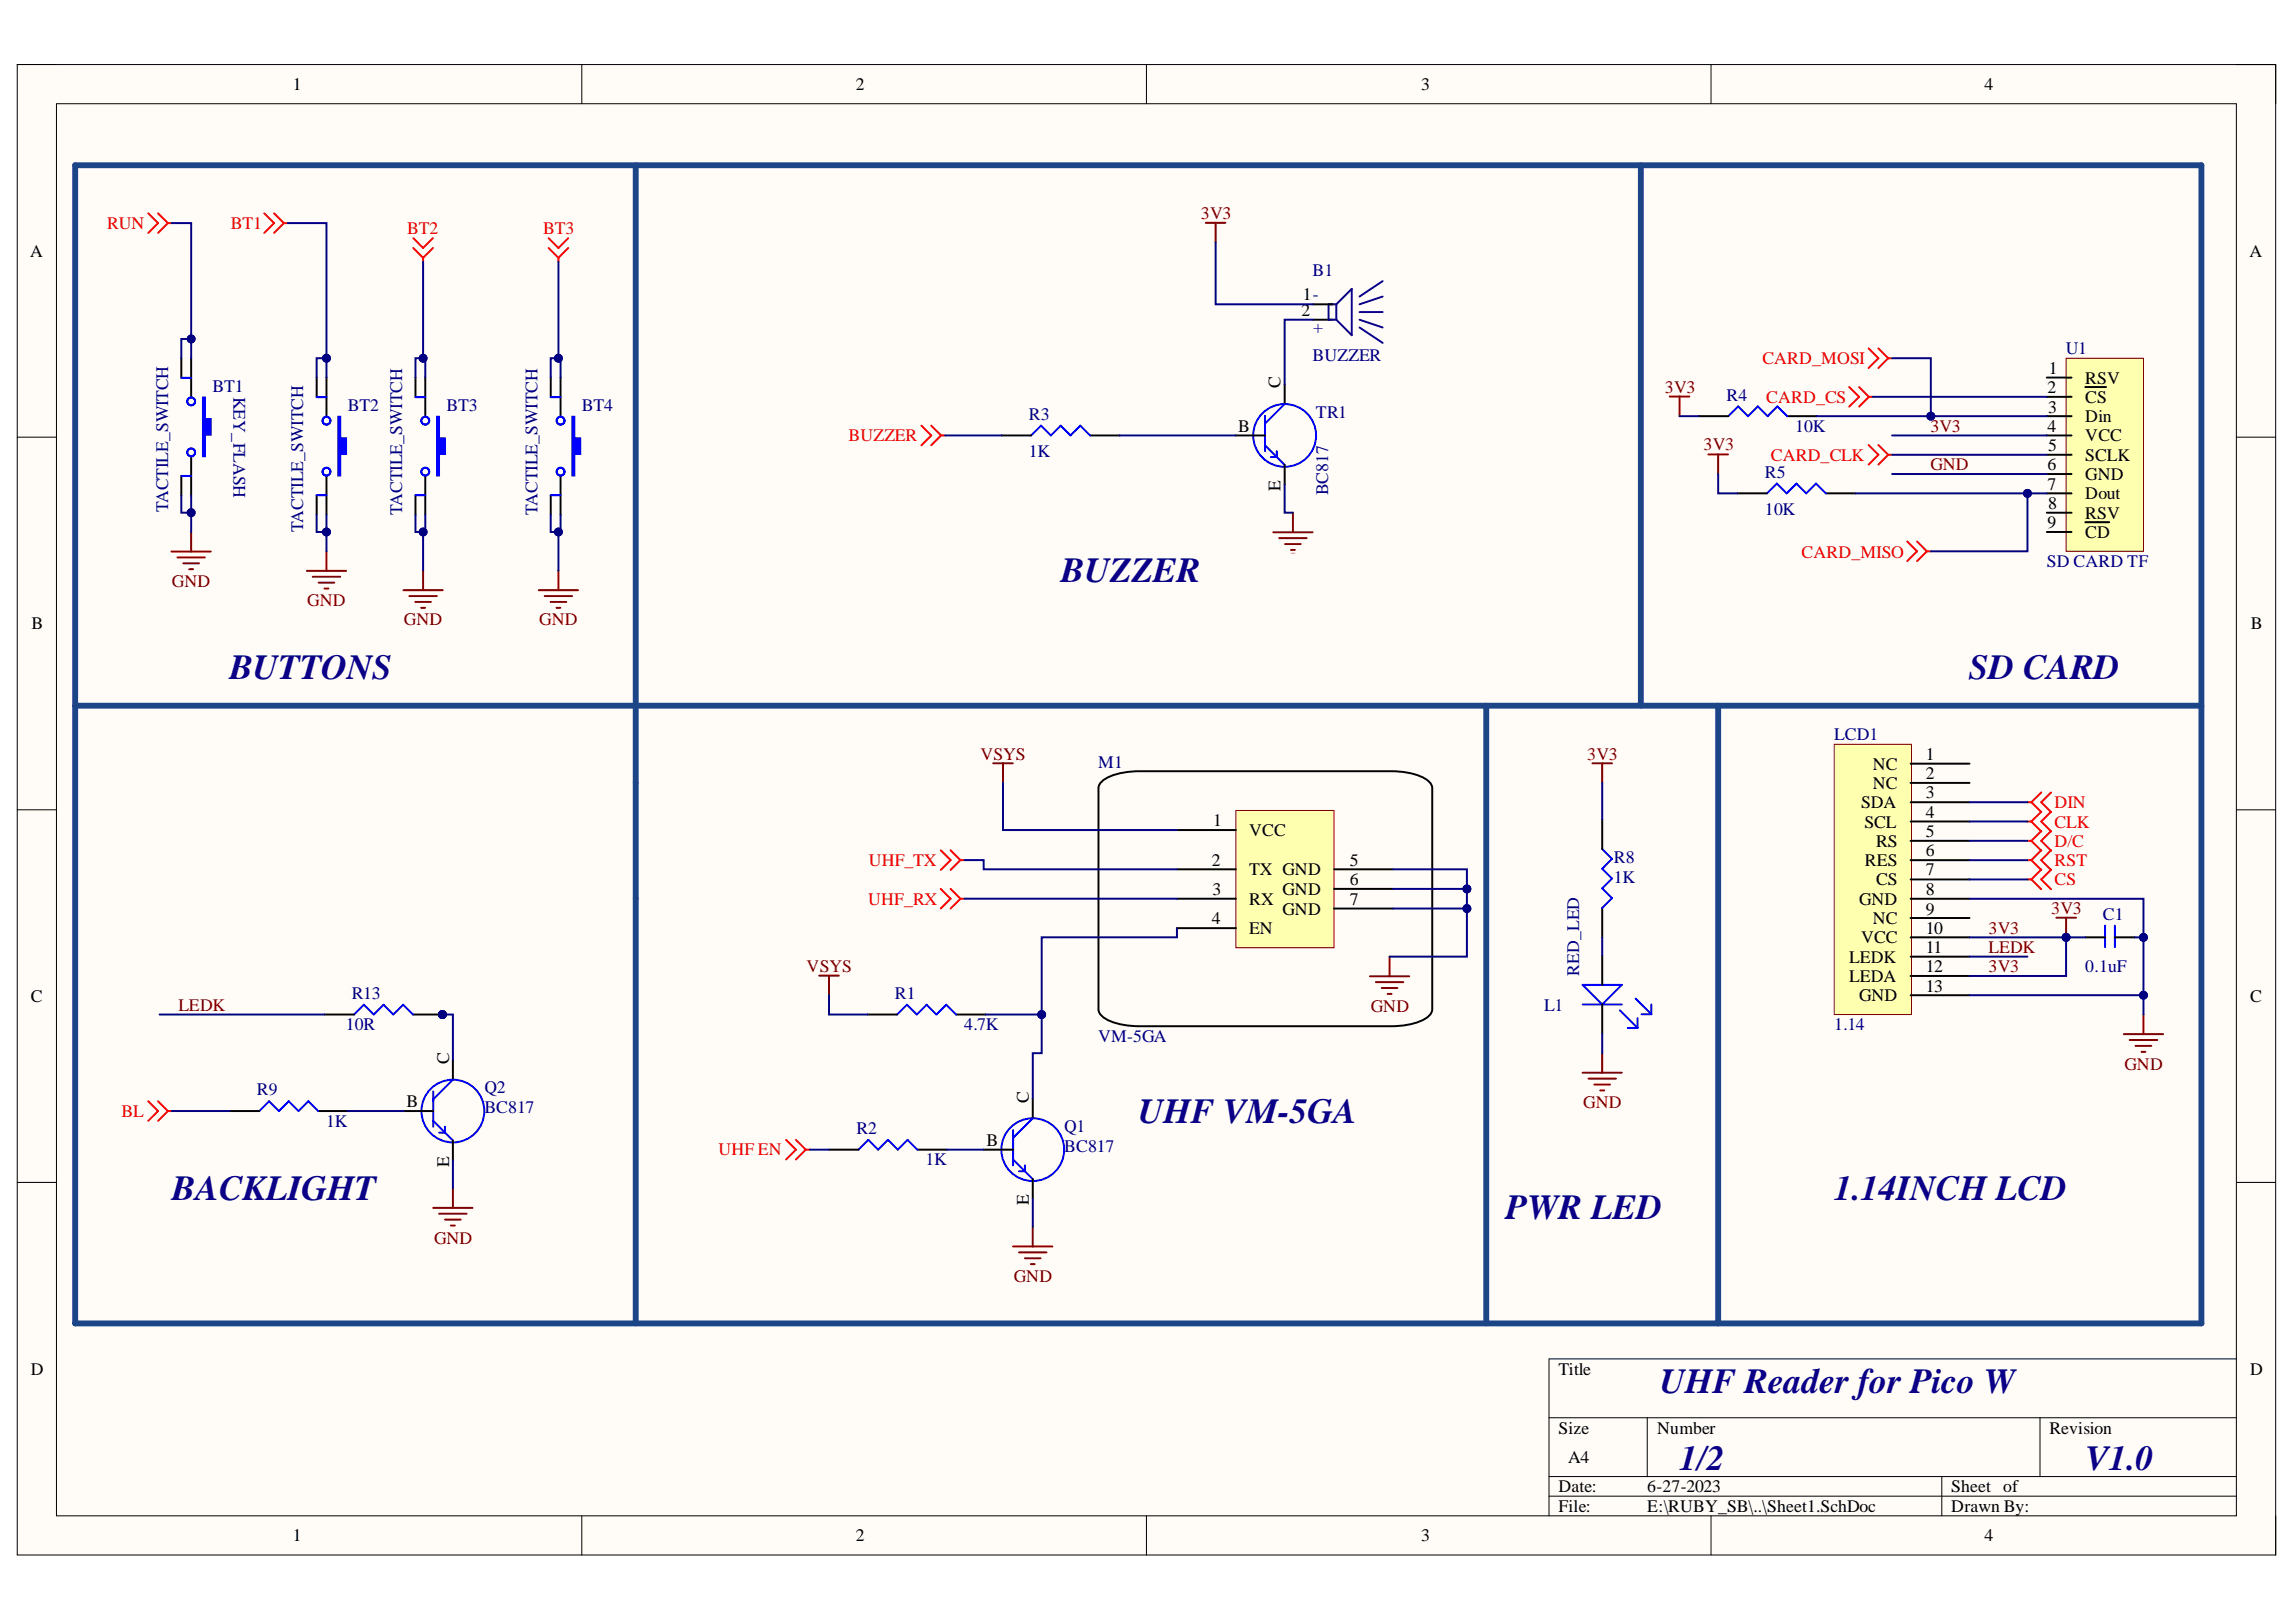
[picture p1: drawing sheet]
<svg xmlns="http://www.w3.org/2000/svg" width="297mm" height="210mm" viewBox="0 0 297 210" stroke-linecap="round" stroke-linejoin="round" font-family="sans-serif">
<defs><g id="words">
<g font-size="4.6" fill="#0c0087">
<text x="137.3" y="75.4">BUZZER</text>
<text x="29.7" y="87.9">BUTTONS</text>
<text x="254.7" y="87.9">SD CARD</text>
<text x="147.2" y="145.3">UHF VM-5GA</text>
<text x="22.2" y="155.3">BACKLIGHT</text>
<text x="237.3" y="155.3">1.14INCH LCD</text>
<text x="194.8" y="157.8">PWR LED</text>
<text x="214.7" y="180.3">UHF Reader for Pico W</text>
<text x="217.3" y="190.3">1/2</text>
<text x="269.8" y="190.3">V1.0</text>
</g>
<g font-size="2.3">
<text x="37.9" y="11.7">1</text>
<text x="110.7" y="11.7">2</text>
<text x="183.9" y="11.7">3</text>
<text x="256.8" y="11.7">4</text>
<text x="3.9" y="33.3">A</text>
<text x="291" y="33.3">A</text>
<text x="168.4" y="40.9">2</text>
<text x="168.5" y="38.9">1</text>
<text x="165.7" y="50.3" transform="rotate(-90 165.7 50.3)">C</text>
<text x="264.9" y="50.9">2</text>
<text x="265" y="53.4">3</text>
<text x="265" y="48.4">1</text>
<text x="269.8" y="52.1">CS</text>
<text x="269.8" y="49.7">RSV</text>
<text x="160.2" y="55.8">B</text>
<text x="264.9" y="55.8">4</text>
<text x="265" y="58.4">5</text>
<text x="269.8" y="54.7">Din</text>
<text x="269.8" y="57.1">VCC</text>
<text x="269.8" y="59.6">SCLK</text>
<text x="165.7" y="63.5" transform="rotate(-90 165.7 63.5)">E</text>
<text x="264.9" y="60.8">6</text>
<text x="264.9" y="63.4">7</text>
<text x="265" y="65.9">8</text>
<text x="269.8" y="62.2">GND</text>
<text x="269.8" y="64.6">Dout</text>
<text x="264.9" y="68.3">9</text>
<text x="269.8" y="67.2">RSV</text>
<text x="269.8" y="69.6">CD</text>
<text x="4.1" y="81.4">B</text>
<text x="291.2" y="81.4">B</text>
<text x="242.3" y="99.6">NC</text>
<text x="249.1" y="98.3">1</text>
<text x="249.1" y="100.9">2</text>
<text x="157" y="107">1</text>
<text x="240.8" y="104.6">SDA</text>
<text x="241.2" y="107.1">SCL</text>
<text x="242.3" y="102.1">NC</text>
<text x="249.1" y="103.3">3</text>
<text x="249.1" y="105.9">4</text>
<text x="156.8" y="112">2</text>
<text x="161.6" y="113.3">TX GND</text>
<text x="161.6" y="108.2">VCC</text>
<text x="174.6" y="112">5</text>
<text x="241.3" y="112.1">RES</text>
<text x="242.7" y="109.6">RS</text>
<text x="249.1" y="108.3">5</text>
<text x="249.1" y="110.8">6</text>
<text x="249.1" y="113.3">7</text>
<text x="156.8" y="119.6">4</text>
<text x="156.9" y="115.8">3</text>
<text x="161.6" y="117.1">RX</text>
<text x="165.9" y="115.8">GND</text>
<text x="165.9" y="118.4">GND</text>
<text x="174.6" y="114.6">6</text>
<text x="174.6" y="117.1">7</text>
<text x="240.5" y="117.1">GND</text>
<text x="242.3" y="119.6">NC</text>
<text x="242.7" y="114.6">CS</text>
<text x="249.1" y="115.8">8</text>
<text x="249.1" y="118.4">9</text>
<text x="161.6" y="120.9">EN</text>
<text x="239.2" y="124.6">LEDK</text>
<text x="240.8" y="122.1">VCC</text>
<text x="249.1" y="120.8">10</text>
<text x="249.1" y="123.3">11</text>
<text x="249.1" y="125.8">12</text>
<text x="4" y="129.7">C</text>
<text x="239.2" y="127.1">LEDA</text>
<text x="240.5" y="129.6">GND</text>
<text x="249.1" y="128.3">13</text>
<text x="291.1" y="129.7">C</text>
<text x="58.1" y="137.7" transform="rotate(-90 58.1 137.7)">C</text>
<text x="52.6" y="143.3">B</text>
<text x="133.1" y="142.7" transform="rotate(-90 133.1 142.7)">C</text>
<text x="127.6" y="148.3">B</text>
<text x="58.1" y="151" transform="rotate(-90 58.1 151)">E</text>
<text x="133.1" y="156" transform="rotate(-90 133.1 156)">E</text>
<text x="4" y="177.9">D</text>
<text x="201.6" y="177.9">Title</text>
<text x="291.1" y="177.9">D</text>
<text x="201.6" y="185.5">Size</text>
<text x="214.4" y="185.5">Number</text>
<text x="265.1" y="185.5">Revision</text>
<text x="202.9" y="189.3">A4</text>
<text x="201.6" y="193.1">Date:</text>
<text x="201.6" y="195.7">File:</text>
<text x="213.1" y="193.1">6-27-2023</text>
<text x="213.1" y="195.7">E:\RUBY_SB\..\Sheet1.SchDoc</text>
<text x="252.4" y="193.1">Sheet of</text>
<text x="252.4" y="195.7">Drawn By:</text>
<text x="37.9" y="199.5">1</text>
<text x="110.7" y="199.5">2</text>
<text x="183.9" y="199.5">3</text>
<text x="256.8" y="199.5">4</text>
</g>
<g font-size="2.3" fill="#f00">
<text x="13.9" y="29.7">RUN</text>
<text x="29.9" y="29.7">BT1</text>
<text x="52.7" y="30.3">BT2</text>
<text x="70.3" y="30.3">BT3</text>
<text x="228" y="47.1">CARD_MOSI</text>
<text x="228.5" y="52.1">CARD_CS</text>
<text x="109.8" y="57.1">BUZZER</text>
<text x="229.1" y="59.6">CARD_CLK</text>
<text x="233.1" y="72.1">CARD_MISO</text>
<text x="265.8" y="104.6">DIN</text>
<text x="265.8" y="107.1">CLK</text>
<text x="112.4" y="112.1">UHF_TX</text>
<text x="265.8" y="112.1">RST</text>
<text x="265.8" y="109.6">D/C</text>
<text x="112.3" y="117.1">UHF_RX</text>
<text x="265.8" y="114.6">CS</text>
<text x="15.7" y="144.5">BL</text>
<text x="92.9" y="149.5">UHF EN</text>
</g>
<g font-size="2.3" fill="#800000">
<text x="155.4" y="28.4">3V3</text>
<text x="215.4" y="50.9">3V3</text>
<text x="220.4" y="58.3">3V3</text>
<text x="249.7" y="55.8">3V3</text>
<text x="249.7" y="60.8">GND</text>
<text x="22.2" y="75.9">GND</text>
<text x="39.7" y="78.5">GND</text>
<text x="52.3" y="80.9">GND</text>
<text x="69.8" y="80.9">GND</text>
<text x="126.9" y="98.3">VSYS</text>
<text x="205.3" y="98.3">3V3</text>
<text x="265.4" y="118.3">3V3</text>
<text x="104.4" y="125.8">VSYS</text>
<text x="257.3" y="120.8">3V3</text>
<text x="257.3" y="123.3">LEDK</text>
<text x="257.3" y="125.8">3V3</text>
<text x="23.1" y="130.8">LEDK</text>
<text x="177.3" y="130.9">GND</text>
<text x="204.8" y="143.4">GND</text>
<text x="274.9" y="138.5">GND</text>
<text x="56.2" y="160.9">GND</text>
<text x="131.2" y="165.9">GND</text>
</g>
<g font-size="2.3" fill="#000080">
<text x="169.8" y="35.7">B1</text>
<text x="170.6" y="37.8" transform="rotate(-180 170.6 37.8)">-</text>
<text x="171.2" y="41.9" transform="rotate(-180 171.2 41.9)">+</text>
<text x="169.8" y="46.7">BUZZER</text>
<text x="267.2" y="45.9">U1</text>
<text x="27.5" y="50.7">BT1</text>
<text x="30.2" y="51.4" transform="rotate(90 30.2 51.4)">KEY_FLASH</text>
<text x="45" y="53.2">BT2</text>
<text x="57.8" y="53.2">BT3</text>
<text x="75.3" y="53.2">BT4</text>
<text x="223.4" y="51.9">R4</text>
<text x="133.1" y="54.3">R3</text>
<text x="133.1" y="59.1">1K</text>
<text x="170.2" y="54.1">TR1</text>
<text x="232.2" y="55.8">10K</text>
<text x="171.8" y="64.1" transform="rotate(-90 171.8 64.1)">BC817</text>
<text x="228.3" y="61.8">R5</text>
<text x="21.7" y="66.3" transform="rotate(-90 21.7 66.3)">TACTILE_SWITCH</text>
<text x="39.2" y="68.9" transform="rotate(-90 39.2 68.9)">TACTILE_SWITCH</text>
<text x="52" y="66.7" transform="rotate(-90 52 66.7)">TACTILE_SWITCH</text>
<text x="69.5" y="66.7" transform="rotate(-90 69.5 66.7)">TACTILE_SWITCH</text>
<text x="228.3" y="66.7">10K</text>
<text x="264.8" y="73.3">SD CARD TF</text>
<text x="237.3" y="95.8">LCD1</text>
<text x="142.1" y="99.4">M1</text>
<text x="208.8" y="111.7">R8</text>
<text x="208.8" y="114.2">1K</text>
<text x="272.1" y="119">C1</text>
<text x="269.8" y="125.8">0.1uF</text>
<text x="45.5" y="129.3">R13</text>
<text x="115.8" y="129.3">R1</text>
<text x="199.8" y="130.8">L1</text>
<text x="204.3" y="126.3" transform="rotate(-90 204.3 126.3)">RED_LED</text>
<text x="44.7" y="133.3">10R</text>
<text x="124.7" y="133.3">4.7K</text>
<text x="142.1" y="134.8">VM-5GA</text>
<text x="237.3" y="133.3">1.14</text>
<text x="33.2" y="141.8">R9</text>
<text x="62.7" y="141.5">Q2</text>
<text x="42.2" y="145.8">1K</text>
<text x="62.7" y="144">BC817</text>
<text x="110.8" y="146.7">R2</text>
<text x="137.7" y="146.5">Q1</text>
<text x="137.7" y="149">BC817</text>
<text x="119.8" y="150.8">1K</text>
</g>
<text font-size=".3" fill="#800000" x="167" y="71.6">GND</text>
</g></defs>
<path d="M2.2 8.4h292.2v192.8h-292.2z" fill-rule="evenodd" fill="#fffcf8"/>
<path d="M2.2 8.4h292.2v192.8h-292.2z" fill="none" stroke="#000" stroke-width=".13"/>
<path d="M7.3 13.4h282v182.8h-282z" fill-rule="evenodd" fill="#fffcf8"/>
<g fill="none" stroke="#000" stroke-width=".13">
<path d="M2.2 8.3h5.1M7.3 13.4h282v182.8h-282zM75.3 8.3v5.1M148.3 8.3v5.1M221.4 8.4v5M289.3 8.4h5.1v5M2.2 56.6h5.1M289.3 56.6h5.1M2.2 104.8h5.1M289.3 104.8h5.1M2.2 153h5.1M289.3 153h5.1"/>
<path d="M289.3 175.9h-88.9v20.3M75.3 196.2v5M148.3 196.2v5M200.4 183.5h88.9M200.4 191.1h88.9M200.4 193.6h88.9M213.1 183.5v7.6M221.4 196.2v5M251.2 191.1v5.1M263.9 183.5v7.6M294.4 196.2v5"/>
</g>
<path d="M159.9 104.9h12.7v17.7h-12.7z" fill-rule="evenodd" fill="#ffffb0"/>
<path d="M159.9 104.9h12.7v17.7h-12.7z" fill="none" stroke="#800000" stroke-width=".13"/>
<g fill="none" stroke="#000" stroke-width=".25">
<path d="M142.5 101.1a7.6 7.6 0 0 1 4.9-1.3h32.6a7.6 7.6 0 0 1 4.9 1.3l.3 .5 .1 .4v28.6a2.05 2.05 0 0 1-1.6 1.6 10.2 10.2 0 0 1-3.7 .6h-32.6a7.6 7.6 0 0 1-4.9-1.3l-.3-.4-.1-.5v-28.6l.1-.4zM152.3 112.5h7.6M152.3 116.3h7.6M152.3 107.4h7.6M172.6 112.5h7.6M172.6 115h7.6M172.6 117.6h7.6M152.3 120.1h7.6M269.8 121.3h2.5M273.6 121.3h2.6M107.3 148.8h3.8M118.7 148.8h3.8"/>
<path d="M127.3 148.8h3.8M133.6 142.2v2.5M133.6 152.6v2.5"/>
</g>
<g fill="none" stroke="#00f" stroke-width=".25">
<path d="M272.3 119.8v2.8M273.6 119.8v2.8M111.1 148.8l1.2-1.3 1.3 1.3 1.3-1.3 1.2 1.3 1.3-1.3 1.3 1.3M131.1 150l2.5 2.6M131.1 146.2v4.6M132.6 150.8v.8h-.8M133.6 144.7l-2.5 2.6"/>
<circle cx="133.6" cy="148.8" r="4.1"/>
</g>
<g fill="none" stroke="#800000" stroke-width=".25">
<path d="M177.2 126.3h5.1M178 127.1h3.6M178.8 127.9h2M179.5 128.6h.5M179.8 123.8v2.5M274.8 133.8h5M275.5 134.6h3.6M276.3 135.3h2M277.1 136.1h.5M277.3 131.3v2.5M133.6 158.8v2.5M131.1 161.3h5.1"/>
<path d="M131.8 162.1h3.6M132.6 162.8h2M133.4 163.6h.5"/>
</g>
<path d="M9.7 21.4h275.1v149.9h-275.1zM9.7 91.3h275.1M192.3 91.3v80M82.2 101.3v15" fill="none" stroke="#1c4587" stroke-width=".76"/>
<path d="M237.3 96.3h10v35h-10z" fill-rule="evenodd" fill="#ffffb0"/>
<path d="M237.3 96.3h10v35h-10z" fill="none" stroke="#800000" stroke-width=".13"/>
<g fill="none" stroke="#000" stroke-width=".25">
<path d="M55 48.9v5M55 61.5v5.1M247.2 98.8h7.6M247.2 101.3h7.6M247.2 103.8h7.6M247.2 106.3h7.6M247.2 108.8h7.6M247.2 111.3h7.6M247.2 113.8h7.6M247.2 116.3h7.6M247.2 118.8h7.6M58.6 137.2v2.5"/>
<path d="M247.2 121.3h7.6M247.2 123.8h7.6M247.2 126.3h7.6M247.2 128.8h7.6M29.7 143.8h3.8M41.2 143.8h3.8M52.2 143.8h3.8M58.6 147.6v2.5"/>
</g>
<g fill="none" stroke="#00f" stroke-width=".25">
<path d="M58.6 139.7l-2.6 2.6M33.5 143.8l1.3-1.3 1.3 1.3 1.3-1.3 1.2 1.3 1.3-1.3 1.3 1.3M56 145l2.6 2.6M56 141.2v4.6M57.6 145.8v.8h-.8"/>
<circle cx="58.6" cy="143.8" r="4.1"/>
</g>
<path d="M52.2 76.4h5.1M53 77.1h3.5M53.7 77.9h2.1M54.5 78.7h.5M54.7 73.8v2.6M56 156.3h5.1M56.8 157.1h3.6M57.6 157.8h2M58.3 158.6h.5M58.6 153.8v2.5" fill="none" stroke="#800000" stroke-width=".25"/>
<path d="M56.5 53.9h.3v2.8h.8v2.1h-.8v2.7h-.3z" fill-rule="evenodd" fill="#00f"/>
<g fill="none" stroke="#00f" stroke-width=".25">
<path d="M53.7 51.4h1.3M56.5 53.9h.3v2.8h.8v2.1h-.8v2.7h-.3zM53.7 64.1h1.3"/>
<circle cx="55" cy="54.4" r=".51"/>
<circle cx="55" cy="61" r=".51"/>
</g>
<path d="M53.7 48.9v2.5M53.7 64.1v2.5" fill="none" stroke="#000" stroke-width=".25"/>
<path d="M267.3 46.4h10v24.9h-10z" fill-rule="evenodd" fill="#ffffb0"/>
<path d="M267.3 46.4h10v24.9h-10z" fill="none" stroke="#800000" stroke-width=".13"/>
<g fill="none" stroke="#000" stroke-width=".25">
<path d="M72.5 48.9v5M219.8 53.9h3.8M231.2 53.9h3.8M264.8 53.9h3.2M264.8 56.4h3.2M264.8 58.9h3.2M264.8 51.4h3.2M264.8 48.9h3.2M269.8 50.1h2.7M72.5 61.5v5.1M224.8 63.8h3.8M236.2 63.8h3.8"/>
<path d="M264.8 61.3h3.2M264.8 63.8h3.2M264.8 66.4h3.2M264.8 68.8h3.2M269.8 67.6h3.1"/>
</g>
<path d="M223.6 53.9l1.3-1.3 1.2 1.3 1.3-1.3 1.3 1.3 1.2-1.3 1.3 1.3M228.6 63.8l1.3-1.2 1.2 1.2 1.3-1.2 1.3 1.2 1.2-1.2 1.3 1.2" fill="none" stroke="#00f" stroke-width=".25"/>
<path d="M216 51.3h2.6M217.3 51.3v2.6M221 58.8h2.6M222.3 58.8v2.5M69.7 76.4h5.1M70.5 77.1h3.5M71.2 77.9h2.1M72 78.7h.5M72.2 73.8v2.6" fill="none" stroke="#800000" stroke-width=".25"/>
<g fill="none" stroke="#f00" stroke-width=".25">
<path d="M119.2 55.1l1.3 1.3-1.3 1.2M120.5 55.1l1.2 1.3M121.7 56.4l-1.2 1.2M121.7 56.4h.6M239.2 50.1l1.3 1.3-1.3 1.2M240.5 50.1l1.3 1.3M241.7 45.1l1.3 1.3-1.3 1.2M241.7 57.6l1.3 1.3-1.3 1.2M241.8 51.4l-1.3 1.2M241.8 51.4h.5M243 45.1l1.3 1.3M243 57.6l1.3 1.3"/>
<path d="M244.3 46.4l-1.3 1.2M244.3 46.4h.5M244.3 58.9l-1.3 1.2M244.3 58.9h.5M246.7 70.1l1.3 1.2-1.3 1.3M248 70.1l1.3 1.2M249.3 71.3l-1.3 1.3M249.3 71.3h.5"/>
</g>
<path d="M74 53.9h.3v2.8h.8v2.1h-.8v2.7h-.3z" fill-rule="evenodd" fill="#00f"/>
<g fill="none" stroke="#00f" stroke-width=".25">
<path d="M71.3 51.4h1.2M74 53.9h.3v2.8h.8v2.1h-.8v2.7h-.3zM71.3 64.1h1.2M207.3 109.9l1.3 1.2-1.3 1.3 1.3 1.3-1.3 1.3 1.3 1.2-1.3 1.3M204.7 127.5h5.1l-2.5 2.5zM204.7 130h5.1M209.6 130.7l2.3 2.3M210.6 133h1.3M211.6 129.2l2 2.1M211.9 131.8v1.2M212.4 131.3h1.2M213.6 130v1.3"/>
<circle cx="72.5" cy="54.4" r=".51"/>
<circle cx="72.5" cy="61" r=".51"/>
</g>
<path d="M71.3 48.9v2.5M71.3 64.1v2.5M207.3 106.1v3.8M207.3 117.5v3.8M207.3 123.6v3.9M207.3 130v3.8" fill="none" stroke="#000" stroke-width=".25"/>
<path d="M212.3 21.4v69.9M222.3 91.3v80" fill="none" stroke="#1c4587" stroke-width=".76"/>
<path d="M266 118.8h2.6M267.3 118.8v2.5M204.7 138.8h5.1M205.5 139.6h3.6M207.3 136.3v2.5M206.3 140.4h2M207 141.1h.5" fill="none" stroke="#800000" stroke-width=".25"/>
<g fill="none" stroke="#f00" stroke-width=".25">
<path d="M53.5 30.8l1.2 1.3 1.3-1.3M53.5 32.1l1.2 1.3M54.7 33.4v.5M56 32.1l-1.3 1.3M71 30.8l1.2 1.3 1.3-1.3M71 32.1l1.2 1.3M72.2 33.4v.5M73.5 32.1l-1.3 1.3M121.7 110l1.3 1.3-1.3 1.3M121.7 115l1.3 1.3-1.3 1.3M123 110l1.2 1.3M123 115l1.2 1.3"/>
<path d="M124.2 111.3l-1.2 1.3M124.2 111.3h.6M124.2 116.3l-1.2 1.3M124.2 116.3h.6M262.3 111.3h.5M262.3 103.8h.5M262.3 106.3h.5M262.3 113.8h.5M262.8 103.8l1.3 1.3M262.8 106.3l1.3 1.3M262.8 111.3l1.3 1.3M262.8 113.8l1.3 1.3"/>
<path d="M264.1 102.5l-1.3 1.3M264.1 105l-1.3 1.3M264.1 110l-1.3 1.3M264.1 112.5l-1.3 1.3M265.3 102.5l-1.2 1.3 1.2 1.3M265.3 105l-1.2 1.3 1.2 1.3M265.3 110l-1.2 1.3 1.2 1.3M265.3 112.5l-1.2 1.3 1.2 1.3M19.2 142.5l1.3 1.3-1.3 1.2M20.5 142.5l1.2 1.3M21.7 143.8l-1.2 1.2M21.7 143.8h.5"/>
<path d="M101.7 147.5l1.3 1.3-1.3 1.2M103 147.5l1.2 1.3M104.2 148.8l-1.2 1.2M104.2 148.8h.6"/>
</g>
<circle cx="267.3" cy="121.3" r=".51" fill="#000080"/>
<circle cx="267.3" cy="121.3" r=".51" fill="none" stroke="#000080" stroke-width=".13"/>
<path d="M262.3 108.8h.5M262.8 108.8l1.3 1.3M264.1 107.5l-1.3 1.3M265.3 107.5l-1.2 1.3 1.2 1.3" fill="none" stroke="#f00" stroke-width=".25"/>
<path d="M39.7 73.9h5.1M40.5 74.6h3.5M41.2 75.4h2.1M42 76.2h.5M42.2 71.3v2.6" fill="none" stroke="#800000" stroke-width=".25"/>
<path d="M42.2 48.9v5M42.2 61.5v5.1" fill="none" stroke="#000" stroke-width=".25"/>
<path d="M43.8 53.9h.2v2.8h.8v2.1h-.8v2.7h-.2z" fill-rule="evenodd" fill="#00f"/>
<g fill="none" stroke="#00f" stroke-width=".25">
<path d="M41 51.4h1.2M43.8 53.9h.2v2.8h.8v2.1h-.8v2.7h-.2zM41 64.1h1.2"/>
<circle cx="42.2" cy="54.4" r=".51"/>
<circle cx="42.2" cy="61" r=".51"/>
</g>
<path d="M24.7 46.4v5M24.7 59v5.1M41 48.9v2.5M41 64.1v2.5" fill="none" stroke="#000" stroke-width=".25"/>
<path d="M22.2 71.4h5.1M23 72.1h3.5M23.7 72.9h2M24.5 73.7h.5M24.7 68.8v2.6" fill="none" stroke="#800000" stroke-width=".25"/>
<path d="M26.3 51.4h.2v2.8h.8v2.1h-.8v2.7h-.2z" fill-rule="evenodd" fill="#00f"/>
<g fill="none" stroke="#00f" stroke-width=".25">
<path d="M23.5 48.9h1.2M26.3 51.4h.2v2.8h.8v2.1h-.8v2.7h-.2zM133.4 56.4l1.3-1.3 1.3 1.3 1.2-1.3 1.3 1.3 1.3-1.3 1.2 1.3M163.7 57.6l2.5 2.6M163.7 53.8v4.6M165.2 58.4v.7h-.8M166.2 52.3l-2.5 2.5M23.5 61.6h1.2M116.1 131.3l1.2-1.3 1.3 1.3 1.3-1.3 1.2 1.3 1.3-1.3 1.3 1.3"/>
<circle cx="24.7" cy="58.5" r=".51"/>
<circle cx="24.7" cy="51.9" r=".51"/>
<circle cx="166.2" cy="56.4" r="4.1"/>
</g>
<path d="M169.9 39.4h2.5M23.5 46.4v2.5M129.6 56.4h3.8M141 56.4h3.8M159.8 56.4h3.9M166.2 49.8v2.5M169.9 41.4h2.5M23.5 61.6v2.5M166.2 60.2v2.5M112.3 131.3h3.8M123.7 131.3h3.8" fill="none" stroke="#000" stroke-width=".25"/>
<g fill="none" stroke="#800000" stroke-width=".25">
<path d="M156 28.8h2.5M157.3 28.8v2.6M164.7 68.9h5.1M165.5 69.6h3.5M166.3 70.4h2M167 71.2h.5M167.3 66.3v2.6M128.5 98.8h2.5M129.8 98.8v2.5M206 98.8h2.6M207.3 98.8v2.5M106 126.3h2.5"/>
<path d="M107.3 126.3v2.5"/>
</g>
<path d="M172.9 39.4v2M172.9 39.4h-1v2h1M172.9 39.4l2-2v6l-2-2M178.9 38.4l-3 1M178.9 36.4l-3 2M175.9 40.4h3M175.9 41.4l3 1M175.9 42.4l3 2" fill="none" stroke="#0c0087" stroke-width=".25"/>
<path d="M82.2 116.3v55" fill="none" stroke="#1c4587" stroke-width=".76"/>
<path d="M19.2 27.6l1.3 1.3-1.3 1.2M20.5 27.6l1.2 1.3M21.7 28.9l-1.2 1.2M21.7 28.9h.5M34.2 27.6l1.3 1.3-1.3 1.2M35.5 27.6l1.2 1.3M36.7 28.9h.5M36.7 28.9l-1.2 1.2" fill="none" stroke="#f00" stroke-width=".25"/>
<circle cx="57.2" cy="131.3" r=".51" fill="#000080"/>
<circle cx="57.2" cy="131.3" r=".51" fill="none" stroke="#000080" stroke-width=".13"/>
<path d="M45.8 131.3l1.3-1.3 1.2 1.3 1.3-1.3 1.3 1.3" fill="none" stroke="#00f" stroke-width=".25"/>
<path d="M53.4 131.3h3.8" fill="none" stroke="#000" stroke-width=".25"/>
<circle cx="57.2" cy="131.3" r=".51" fill="#000080"/>
<circle cx="57.2" cy="131.3" r=".51" fill="none" stroke="#000080" stroke-width=".13"/>
<path d="M42 131.3h3.8" fill="none" stroke="#000" stroke-width=".25"/>
<path d="M50.9 131.3l1.3-1.3 1.2 1.3" fill="none" stroke="#00f" stroke-width=".25"/>
<path d="M180.2 112.5h9.6v2.5M122.5 148.8h4.8M133.6 155.1v3.7" fill="none" stroke="#000080" stroke-width=".25"/>
<circle cx="189.8" cy="115" r=".51" fill="#000080"/>
<circle cx="189.8" cy="115" r=".51" fill="none" stroke="#000080" stroke-width=".13"/>
<path d="M180.2 117.6h9.6v6.2h-10" fill="none" stroke="#000080" stroke-width=".25"/>
<circle cx="189.8" cy="117.6" r=".51" fill="#000080"/>
<circle cx="189.8" cy="117.6" r=".51" fill="none" stroke="#000080" stroke-width=".13"/>
<path d="M180.2 115h9.6v2.6" fill="none" stroke="#000080" stroke-width=".25"/>
<circle cx="189.8" cy="115" r=".51" fill="#000080"/>
<circle cx="189.8" cy="115" r=".51" fill="none" stroke="#000080" stroke-width=".13"/>
<circle cx="189.8" cy="117.6" r=".51" fill="#000080"/>
<circle cx="189.8" cy="117.6" r=".51" fill="none" stroke="#000080" stroke-width=".13"/>
<path d="M82.2 21.4v79.9" fill="none" stroke="#1c4587" stroke-width=".76"/>
<path d="M254.8 106.3h7.5M254.8 108.8h7.5M254.8 111.3h7.5M254.8 113.8h7.5M254.8 123.8h7.5M267.3 121.3v5h-12.5" fill="none" stroke="#000080" stroke-width=".25"/>
<circle cx="267.3" cy="121.3" r=".51" fill="#000080"/>
<circle cx="267.3" cy="121.3" r=".51" fill="none" stroke="#000080" stroke-width=".13"/>
<path d="M276.2 121.3h1.1" fill="none" stroke="#000080" stroke-width=".25"/>
<circle cx="277.3" cy="121.3" r=".51" fill="#000080"/>
<circle cx="277.3" cy="121.3" r=".51" fill="none" stroke="#000080" stroke-width=".13"/>
<path d="M254.8 128.8h22.5v2.5" fill="none" stroke="#000080" stroke-width=".25"/>
<circle cx="277.3" cy="128.8" r=".51" fill="#000080"/>
<circle cx="277.3" cy="128.8" r=".51" fill="none" stroke="#000080" stroke-width=".13"/>
<path d="M54.7 46.4h-1v2.5M254.8 103.8h7.5M45 143.8h7.2M58.6 150.1v3.7" fill="none" stroke="#000080" stroke-width=".25"/>
<circle cx="54.7" cy="46.4" r=".51" fill="#000080"/>
<circle cx="54.7" cy="46.4" r=".51" fill="none" stroke="#000080" stroke-width=".13"/>
<path d="M54.7 33.9v12.5h.3v2.5" fill="none" stroke="#000080" stroke-width=".25"/>
<circle cx="54.7" cy="46.4" r=".51" fill="#000080"/>
<circle cx="54.7" cy="46.4" r=".51" fill="none" stroke="#000080" stroke-width=".13"/>
<path d="M53.7 66.6v2.2h1" fill="none" stroke="#000080" stroke-width=".25"/>
<circle cx="54.7" cy="68.8" r=".51" fill="#000080"/>
<circle cx="54.7" cy="68.8" r=".51" fill="none" stroke="#000080" stroke-width=".13"/>
<path d="M55 66.6v2.2h-.3v5" fill="none" stroke="#000080" stroke-width=".25"/>
<circle cx="54.7" cy="68.8" r=".51" fill="#000080"/>
<circle cx="54.7" cy="68.8" r=".51" fill="none" stroke="#000080" stroke-width=".13"/>
<path d="M217.3 53.9h2.5M244.8 46.4h5v7.5M244.8 58.9h20M244.8 56.4h20M222.3 61.3v2.5h2.5M244.8 61.3h20" fill="none" stroke="#000080" stroke-width=".25"/>
<circle cx="249.8" cy="53.9" r=".51" fill="#000080"/>
<circle cx="249.8" cy="53.9" r=".51" fill="none" stroke="#000080" stroke-width=".13"/>
<path d="M262.3 63.8v7.5h-12.5" fill="none" stroke="#000080" stroke-width=".25"/>
<circle cx="262.3" cy="63.8" r=".51" fill="#000080"/>
<circle cx="262.3" cy="63.8" r=".51" fill="none" stroke="#000080" stroke-width=".13"/>
<path d="M72.2 46.4h-.9v2.5M242.3 51.4h22.5" fill="none" stroke="#000080" stroke-width=".25"/>
<circle cx="72.2" cy="46.4" r=".51" fill="#000080"/>
<circle cx="72.2" cy="46.4" r=".51" fill="none" stroke="#000080" stroke-width=".13"/>
<path d="M72.2 33.9v12.5h.3v2.5" fill="none" stroke="#000080" stroke-width=".25"/>
<circle cx="72.2" cy="46.4" r=".51" fill="#000080"/>
<circle cx="72.2" cy="46.4" r=".51" fill="none" stroke="#000080" stroke-width=".13"/>
<path d="M71.3 66.6v2.2h.9" fill="none" stroke="#000080" stroke-width=".25"/>
<circle cx="72.2" cy="68.8" r=".51" fill="#000080"/>
<circle cx="72.2" cy="68.8" r=".51" fill="none" stroke="#000080" stroke-width=".13"/>
<path d="M72.5 66.6v2.2h-.3v5" fill="none" stroke="#000080" stroke-width=".25"/>
<circle cx="72.2" cy="68.8" r=".51" fill="#000080"/>
<circle cx="72.2" cy="68.8" r=".51" fill="none" stroke="#000080" stroke-width=".13"/>
<path d="M235 53.9h29.8" fill="none" stroke="#000080" stroke-width=".25"/>
<circle cx="249.8" cy="53.9" r=".51" fill="#000080"/>
<circle cx="249.8" cy="53.9" r=".51" fill="none" stroke="#000080" stroke-width=".13"/>
<path d="M240 63.8h24.8" fill="none" stroke="#000080" stroke-width=".25"/>
<circle cx="262.3" cy="63.8" r=".51" fill="#000080"/>
<circle cx="262.3" cy="63.8" r=".51" fill="none" stroke="#000080" stroke-width=".13"/>
<path d="M41 66.6v2.2h1.2M124.8 111.3h2.5v1.2h25M124.8 116.3h27.5M129.8 101.3v6.1h22.5M207.3 101.3v4.8M207.3 121.3v2.3M207.3 133.8v2.5M22.2 143.8h7.5M104.8 148.8h2.5" fill="none" stroke="#000080" stroke-width=".25"/>
<circle cx="42.2" cy="68.8" r=".51" fill="#000080"/>
<circle cx="42.2" cy="68.8" r=".51" fill="none" stroke="#000080" stroke-width=".13"/>
<path d="M42.2 46.4h-1.2v2.5" fill="none" stroke="#000080" stroke-width=".25"/>
<circle cx="42.2" cy="46.4" r=".51" fill="#000080"/>
<circle cx="42.2" cy="46.4" r=".51" fill="none" stroke="#000080" stroke-width=".13"/>
<path d="M23.5 64.1v2.2h1.2" fill="none" stroke="#000080" stroke-width=".25"/>
<circle cx="24.7" cy="66.3" r=".51" fill="#000080"/>
<circle cx="24.7" cy="66.3" r=".51" fill="none" stroke="#000080" stroke-width=".13"/>
<path d="M122.3 56.4h7.3M169.9 41.4h-3.7v8.4M166.2 62.7v3.6h1.1M254.8 121.3h15" fill="none" stroke="#000080" stroke-width=".25"/>
<circle cx="267.3" cy="121.3" r=".51" fill="#000080"/>
<circle cx="267.3" cy="121.3" r=".51" fill="none" stroke="#000080" stroke-width=".13"/>
<path d="M254.8 116.3h22.5v12.5" fill="none" stroke="#000080" stroke-width=".25"/>
<circle cx="277.3" cy="121.3" r=".51" fill="#000080"/>
<circle cx="277.3" cy="121.3" r=".51" fill="none" stroke="#000080" stroke-width=".13"/>
<circle cx="277.3" cy="128.8" r=".51" fill="#000080"/>
<circle cx="277.3" cy="128.8" r=".51" fill="none" stroke="#000080" stroke-width=".13"/>
<path d="M24.7 43.9h-1.2v2.5" fill="none" stroke="#000080" stroke-width=".25"/>
<circle cx="24.7" cy="43.9" r=".51" fill="#000080"/>
<circle cx="24.7" cy="43.9" r=".51" fill="none" stroke="#000080" stroke-width=".13"/>
<path d="M157.3 31.4v8h12.6M152.3 120.1v1.2h-17.5v15h-1.2v5.9" fill="none" stroke="#000080" stroke-width=".25"/>
<circle cx="134.8" cy="131.3" r=".51" fill="#000080"/>
<circle cx="134.8" cy="131.3" r=".51" fill="none" stroke="#000080" stroke-width=".13"/>
<path d="M127.5 131.3h7.3" fill="none" stroke="#000080" stroke-width=".25"/>
<circle cx="134.8" cy="131.3" r=".51" fill="#000080"/>
<circle cx="134.8" cy="131.3" r=".51" fill="none" stroke="#000080" stroke-width=".13"/>
<path d="M144.8 56.4h15M20.6 131.3h21.4M57 131.3h.2M107.3 128.8v2.5h5" fill="none" stroke="#000080" stroke-width=".25"/>
<circle cx="57.2" cy="131.3" r=".51" fill="#000080"/>
<circle cx="57.2" cy="131.3" r=".51" fill="none" stroke="#000080" stroke-width=".13"/>
<path d="M57.2 131.3h1.4v5.9" fill="none" stroke="#000080" stroke-width=".25"/>
<circle cx="57.2" cy="131.3" r=".51" fill="#000080"/>
<circle cx="57.2" cy="131.3" r=".51" fill="none" stroke="#000080" stroke-width=".13"/>
<path d="M22.2 28.9h2.5v17.5" fill="none" stroke="#000080" stroke-width=".25"/>
<circle cx="24.7" cy="43.9" r=".51" fill="#000080"/>
<circle cx="24.7" cy="43.9" r=".51" fill="none" stroke="#000080" stroke-width=".13"/>
<path d="M37.2 28.9h5v20" fill="none" stroke="#000080" stroke-width=".25"/>
<circle cx="42.2" cy="46.4" r=".51" fill="#000080"/>
<circle cx="42.2" cy="46.4" r=".51" fill="none" stroke="#000080" stroke-width=".13"/>
<path d="M24.7 64.1v4.7" fill="none" stroke="#000080" stroke-width=".25"/>
<circle cx="24.7" cy="66.3" r=".51" fill="#000080"/>
<circle cx="24.7" cy="66.3" r=".51" fill="none" stroke="#000080" stroke-width=".13"/>
<path d="M42.2 66.6v4.7" fill="none" stroke="#000080" stroke-width=".25"/>
<circle cx="42.2" cy="68.8" r=".51" fill="#000080"/>
<circle cx="42.2" cy="68.8" r=".51" fill="none" stroke="#000080" stroke-width=".13"/>
<use href="#words"/>
</svg>
